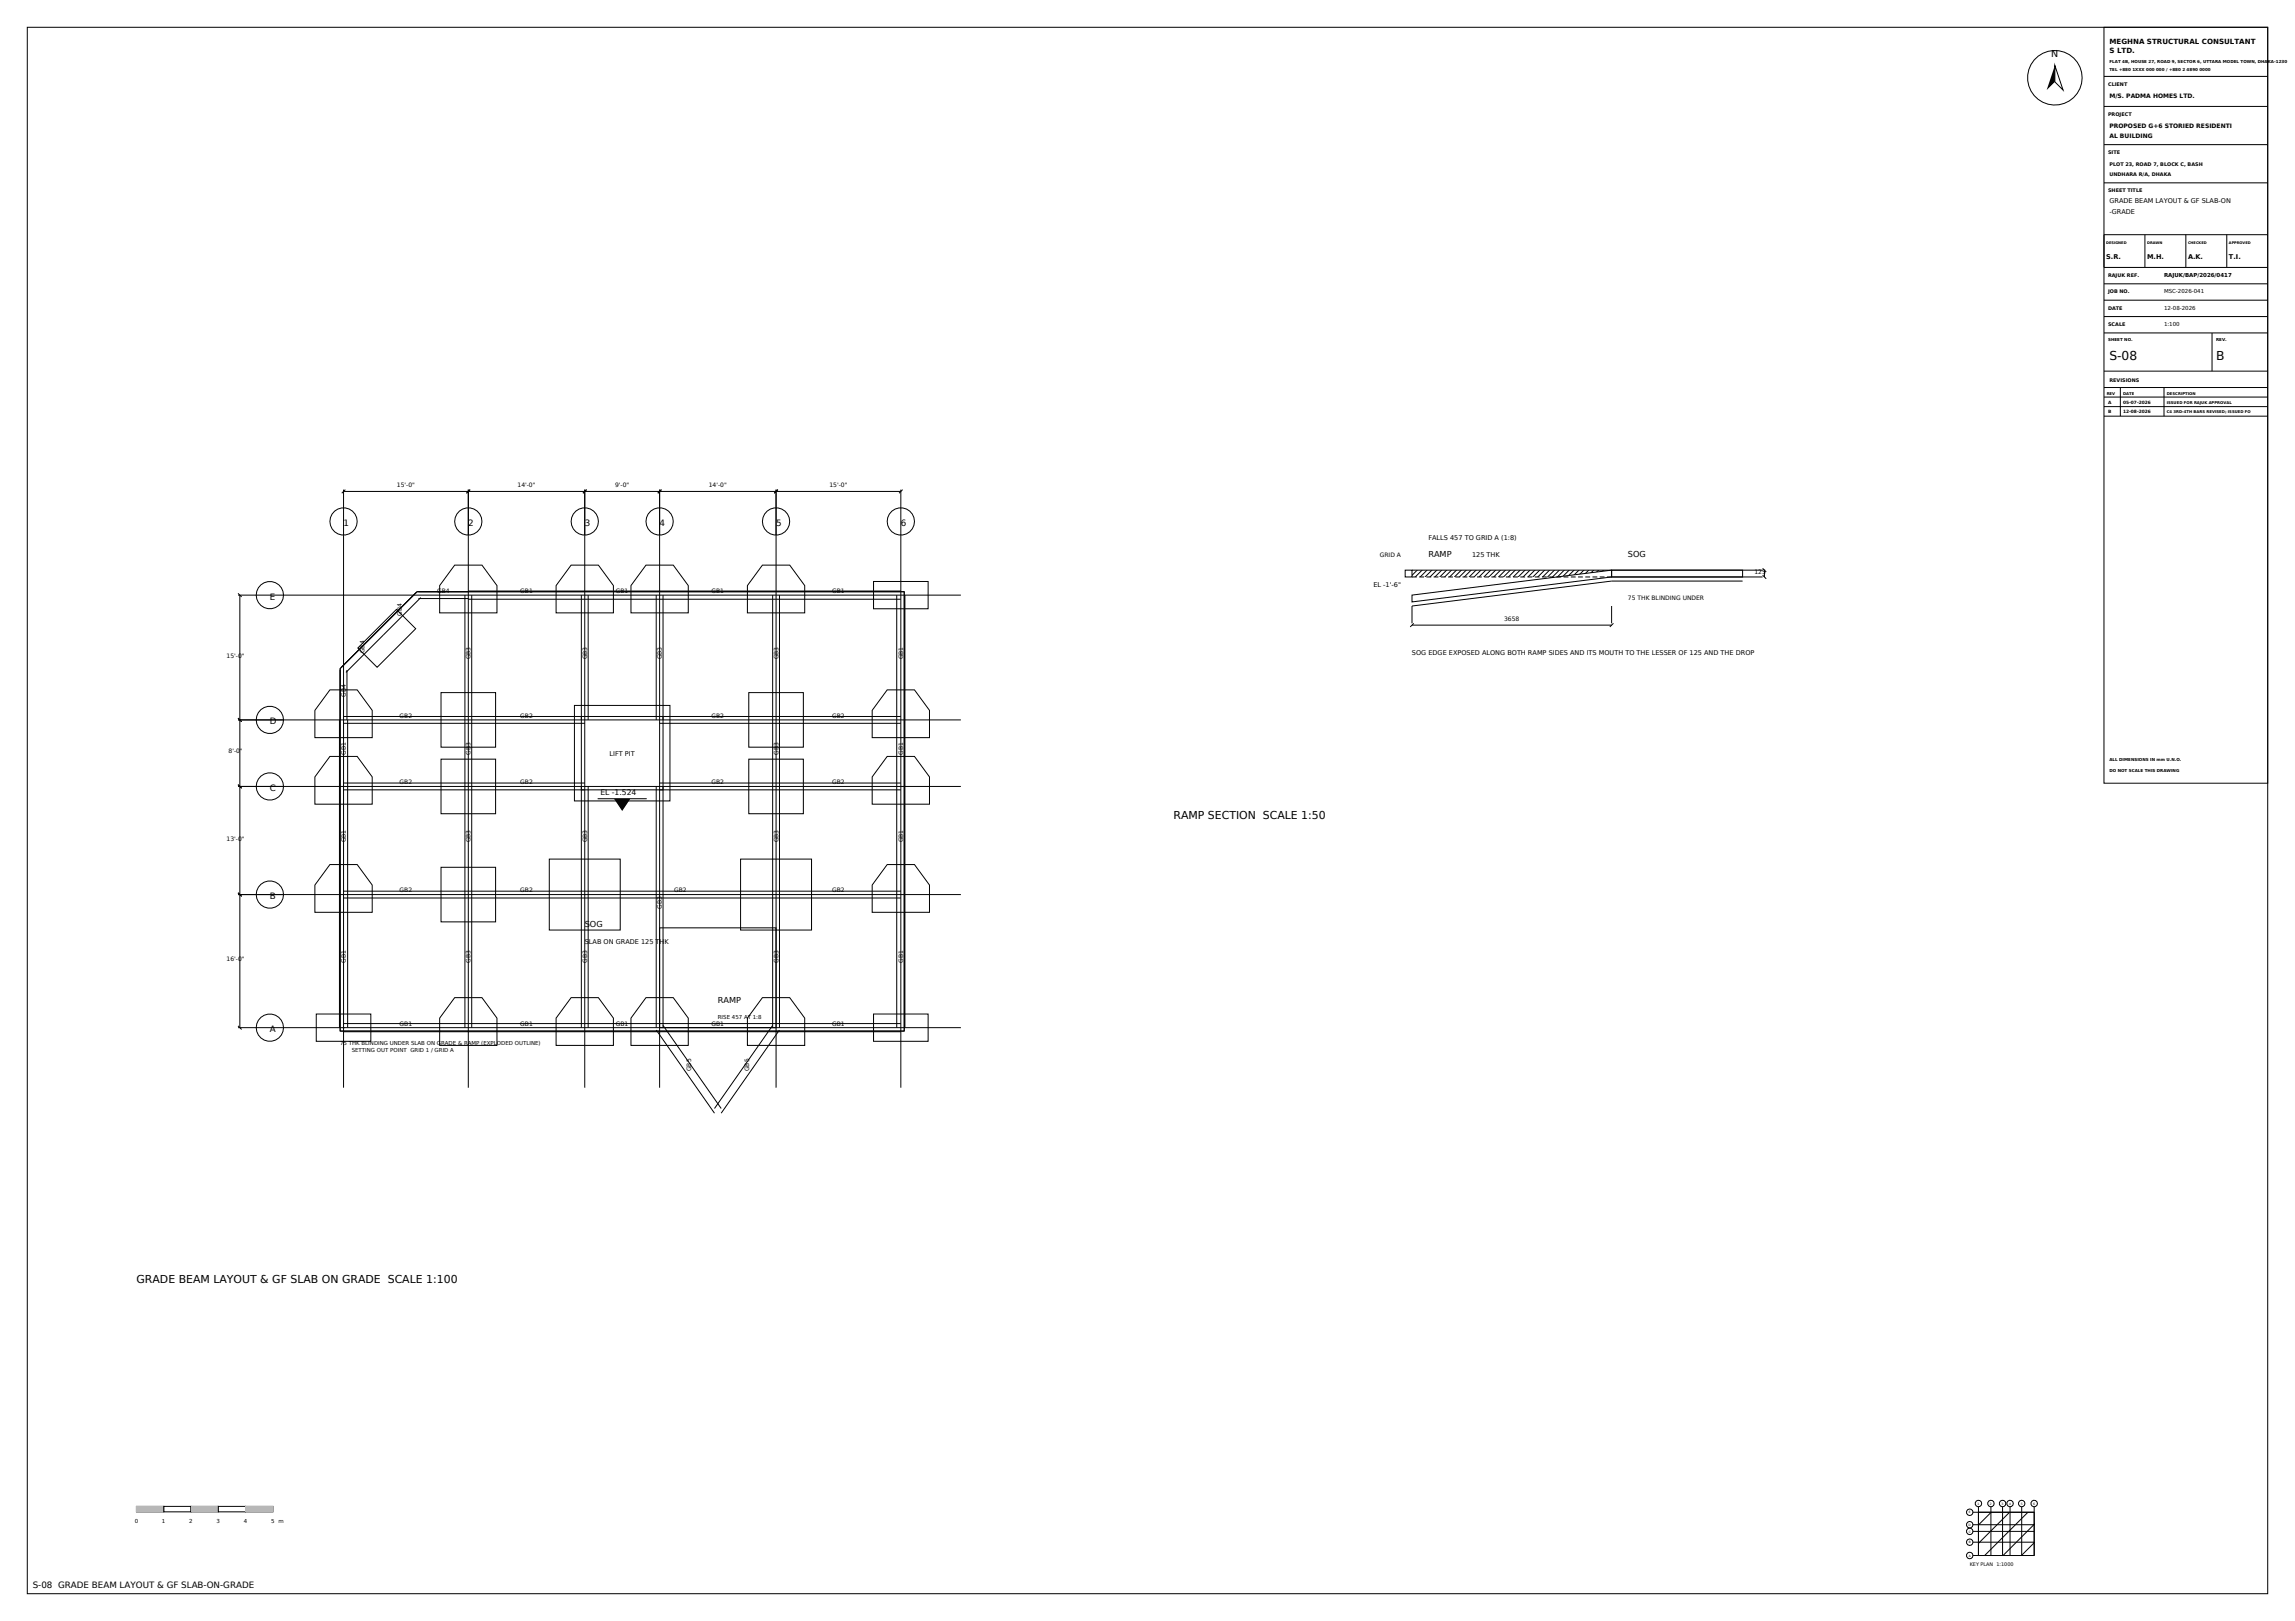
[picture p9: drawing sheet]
<svg xmlns="http://www.w3.org/2000/svg" width="841mm" height="594mm" viewBox="0 0 841 594" stroke-linecap="round" stroke-linejoin="round" font-family="sans-serif">
<defs><g id="words">
<g font-size="4.5">
<text x="773" y="132">S-08</text>
<text x="812.1" y="132">B</text>
</g>
<g font-size="4">
<text x="430" y="300">RAMP SECTION SCALE 1:50</text>
<text x="50" y="470">GRADE BEAM LAYOUT &amp; GF SLAB ON GRADE SCALE 1:100</text>
</g>
<text font-size="3.5" x="751.7" y="21">N</text>
<g font-size="3.2">
<text x="125.9" y="192.7">1</text>
<text x="171.6" y="192.7">2</text>
<text x="214.3" y="192.7">3</text>
<text x="241.7" y="192.7">4</text>
<text x="284.4" y="192.7">5</text>
<text x="330.1" y="192.7">6</text>
<text x="98.9" y="219.7">E</text>
<text x="98.9" y="265.4">D</text>
<text x="98.9" y="289.8">C</text>
<text x="98.9" y="329.4">B</text>
<text x="98.9" y="378.2">A</text>
<text x="12" y="582">S-08 GRADE BEAM LAYOUT &amp; GF SLAB-ON-GRADE</text>
</g>
<g font-size="3">
<text x="523.4" y="203.9">RAMP</text>
<text x="596.6" y="203.9">SOG</text>
<text x="214.3" y="339.8">SOG</text>
<text x="263.1" y="367.6">RAMP</text>
</g>
<text font-size="2.8" x="220" y="291.2">EL -1.524</text>
<g font-size="2.6">
<text x="773" y="16">MEGHNA STRUCTURAL CONSULTANT</text>
<text x="773" y="19.5">S LTD.</text>
</g>
<g font-size="2.4">
<text x="773" y="74.5">GRADE BEAM LAYOUT &amp; GF SLAB-ON</text>
<text x="773" y="78.5">-GRADE</text>
<text x="771.8" y="95">S.R.</text>
<text x="786.8" y="95">M.H.</text>
<text x="801.8" y="95">A.K.</text>
<text x="816.8" y="95">T.I.</text>
<text x="523.4" y="197.9">FALLS 457 TO GRID A (1:8)</text>
<text x="539.4" y="203.9">125 THK</text>
<text x="503.3" y="215.1">EL -1'-6&quot;</text>
<text x="517.4" y="240.1">SOG EDGE EXPOSED ALONG BOTH RAMP SIDES AND ITS MOUTH TO THE LESSER OF 125 AND THE DROP</text>
<text x="223.4" y="276.9">LIFT PIT</text>
<text x="214.3" y="345.8">SLAB ON GRADE 125 THK</text>
</g>
<g font-size="2.2">
<text x="773" y="36">M/S. PADMA HOMES LTD.</text>
<text x="773" y="47">PROPOSED G+6 STORIED RESIDENTI</text>
<text x="773" y="50.5">AL BUILDING</text>
<text x="145.4" y="178.5">15'-0&quot;</text>
<text x="189.6" y="178.5">14'-0&quot;</text>
<text x="225.4" y="178.5">9'-0&quot;</text>
<text x="259.7" y="178.5">14'-0&quot;</text>
<text x="303.9" y="178.5">15'-0&quot;</text>
<text x="505.6" y="203.9">GRID A</text>
<text x="642.9" y="210.2">125</text>
<text x="160.2" y="217.3">GB4</text>
<text x="190.6" y="217.3">GB1</text>
<text x="225.7" y="217.3">GB1</text>
<text x="260.7" y="217.3">GB1</text>
<text x="304.9" y="217.3">GB1</text>
<text x="596.6" y="219.9">75 THK BLINDING UNDER</text>
<text x="147.3" y="225.6" transform="rotate(-90 147.3 225.6)">GB4</text>
<text x="551.2" y="227.5">3658</text>
<text x="133.6" y="239.4" transform="rotate(-90 133.6 239.4)">GB4</text>
<text x="83" y="240.9">15'-0&quot;</text>
<text x="172.4" y="241.6" transform="rotate(-90 172.4 241.6)">GB3</text>
<text x="215.1" y="241.6" transform="rotate(-90 215.1 241.6)">GB3</text>
<text x="242.6" y="241.6" transform="rotate(-90 242.6 241.6)">GB3</text>
<text x="285.2" y="241.6" transform="rotate(-90 285.2 241.6)">GB3</text>
<text x="330.9" y="241.6" transform="rotate(-90 330.9 241.6)">GB1</text>
<text x="126.7" y="255.4" transform="rotate(-90 126.7 255.4)">GB4</text>
<text x="146.4" y="263">GB2</text>
<text x="190.6" y="263">GB2</text>
<text x="260.7" y="263">GB2</text>
<text x="304.9" y="263">GB2</text>
<text x="83.7" y="276">8'-0&quot;</text>
<text x="126.7" y="276.7" transform="rotate(-90 126.7 276.7)">GB1</text>
<text x="172.4" y="276.7" transform="rotate(-90 172.4 276.7)">GB3</text>
<text x="285.2" y="276.7" transform="rotate(-90 285.2 276.7)">GB3</text>
<text x="330.9" y="276.7" transform="rotate(-90 330.9 276.7)">GB1</text>
<text x="146.4" y="287.4">GB2</text>
<text x="190.6" y="287.4">GB2</text>
<text x="260.7" y="287.4">GB2</text>
<text x="304.9" y="287.4">GB2</text>
<text x="83" y="308">13'-0&quot;</text>
<text x="126.7" y="308.7" transform="rotate(-90 126.7 308.7)">GB1</text>
<text x="172.4" y="308.7" transform="rotate(-90 172.4 308.7)">GB3</text>
<text x="215.1" y="308.7" transform="rotate(-90 215.1 308.7)">GB3</text>
<text x="285.2" y="308.7" transform="rotate(-90 285.2 308.7)">GB3</text>
<text x="330.9" y="308.7" transform="rotate(-90 330.9 308.7)">GB1</text>
<text x="146.4" y="327">GB2</text>
<text x="190.6" y="327">GB2</text>
<text x="247" y="327">GB2</text>
<text x="304.9" y="327">GB2</text>
<text x="242.6" y="333.1" transform="rotate(-90 242.6 333.1)">GB3</text>
<text x="83" y="352.2">16'-0&quot;</text>
<text x="126.7" y="352.9" transform="rotate(-90 126.7 352.9)">GB1</text>
<text x="172.4" y="352.9" transform="rotate(-90 172.4 352.9)">GB3</text>
<text x="215.1" y="352.9" transform="rotate(-90 215.1 352.9)">GB3</text>
<text x="285.2" y="352.9" transform="rotate(-90 285.2 352.9)">GB3</text>
<text x="330.9" y="352.9" transform="rotate(-90 330.9 352.9)">GB1</text>
<text x="146.4" y="375.8">GB1</text>
<text x="190.6" y="375.8">GB1</text>
<text x="225.7" y="375.8">GB1</text>
<text x="260.7" y="375.8">GB1</text>
<text x="304.9" y="375.8">GB1</text>
<text x="253.2" y="392.5" transform="rotate(-90 253.2 392.5)">GB5</text>
<text x="274.6" y="392.5" transform="rotate(-90 274.6 392.5)">GB5</text>
</g>
<g font-size="2">
<text x="793" y="101.5">RAJUK/BAP/2026/0417</text>
<text x="793" y="107.5">MSC-2026-041</text>
<text x="793" y="113.5">12-08-2026</text>
<text x="793" y="119.5">1:100</text>
<text x="263.1" y="373.6">RISE 457 AT 1:8</text>
<text x="124.6" y="382.8">75 THK BLINDING UNDER SLAB ON GRADE &amp; RAMP (EXPLODED OUTLINE)</text>
<text x="128.9" y="385.6">SETTING OUT POINT GRID 1 / GRID A</text>
<text x="49.4" y="558">0</text>
<text x="59.4" y="558">1</text>
<text x="69.4" y="558">2</text>
<text x="79.4" y="558">3</text>
<text x="89.4" y="558">4</text>
<text x="99.4" y="558">5 m</text>
</g>
<g font-size="1.8">
<text x="772.5" y="31.5">CLIENT</text>
<text x="772.5" y="42.5">PROJECT</text>
<text x="772.5" y="56.5">SITE</text>
<text x="773" y="61">PLOT 23, ROAD 7, BLOCK C, BASH</text>
<text x="773" y="64.5">UNDHARA R/A, DHAKA</text>
<text x="772.5" y="70.5">SHEET TITLE</text>
<text x="772.5" y="101.5">RAJUK REF.</text>
<text x="772.5" y="107.5">JOB NO.</text>
<text x="772.5" y="113.5">DATE</text>
<text x="772.5" y="119.5">SCALE</text>
<text x="773" y="140">REVISIONS</text>
<text x="721.8" y="574">KEY PLAN 1:1000</text>
</g>
<g font-size="1.6">
<text x="772.5" y="148">A</text>
<text x="778" y="148">05-07-2026</text>
<text x="772.5" y="151.5">B</text>
<text x="778" y="151.5">12-08-2026</text>
</g>
<g font-size="1.5">
<text x="773" y="23">FLAT 4B, HOUSE 27, ROAD 9, SECTOR 6, UTTARA MODEL TOWN, DHAKA-1230</text>
<text x="773" y="26">TEL +880 1XXX 000 000 / +880 2 4890 0000</text>
<text x="772.5" y="125">SHEET NO.</text>
<text x="812.1" y="125">REV.</text>
<text x="773" y="279">ALL DIMENSIONS IN mm U.N.O.</text>
<text x="773" y="283">DO NOT SCALE THIS DRAWING</text>
</g>
<g font-size="1.4">
<text x="772" y="144.6">REV</text>
<text x="778" y="144.6">DATE</text>
<text x="794" y="144.6">DESCRIPTION</text>
<text x="794" y="148">ISSUED FOR RAJUK APPROVAL</text>
<text x="794" y="151.5">C4 3RD-4TH BARS REVISED; ISSUED FO</text>
</g>
<g font-size="1.3">
<text x="771.8" y="89.5">DESIGNED</text>
<text x="786.8" y="89.5">DRAWN</text>
<text x="801.8" y="89.5">CHECKED</text>
<text x="816.8" y="89.5">APPROVED</text>
</g>
<g font-size="1.1">
<text x="724.6" y="551.4">1</text>
<text x="729.2" y="551.4">2</text>
<text x="733.5" y="551.4">3</text>
<text x="736.2" y="551.4">4</text>
<text x="740.5" y="551.4">5</text>
<text x="745.1" y="551.4">6</text>
<text x="721.5" y="554.6">E</text>
<text x="721.4" y="559.1">D</text>
<text x="721.4" y="561.6">C</text>
<text x="721.4" y="565.5">B</text>
<text x="721.4" y="570.4">A</text>
</g>
</g></defs>
<g fill="none" stroke="#000" stroke-width=".37">
<path d="M10 10h821v574h-821zM771 10h60v277h-60zM753 24l3 9-3-3zM771 28h60M771 39h60M771 53h60M771 67h60M786 86v12M801 86v12M816 86v12M831 86h-60v12h60M771 104h60"/>
<path d="M771 110h60M771 116h60M771 122h60M771 136h60M810.6 122v14M771 142h60M771 145.5h60M771 149h60M771 152.5h60M777 142v10.5M793 142v10.5M50 552h10v2h-10z"/>
<path d="M723 558.7h22.4M723 554.2h22.4M725 554.2h20.4v15.8h-20.4zM725 552.2v17.8M729.6 552.2v17.8M729.7 554.1l-4.8 4.8M733.8 552.2v17.8M736.5 554.1l-11.6 11.5M736.6 552.2v17.8M740.8 552.2v17.8M743.2 554.1l-16 16M745.4 552.2v17.8h-22.4"/>
<path d="M745.5 558.5l-11.5 11.6M723 565.1h22.4M723 561.2h22.4M745.5 565.3l-4.8 4.8"/>
<circle cx="753" cy="28.5" r="10"/>
<circle cx="721.8" cy="558.7" r="1.2"/>
<circle cx="721.8" cy="554.2" r="1.2"/>
<circle cx="725" cy="551" r="1.2"/>
<circle cx="729.6" cy="551" r="1.2"/>
<circle cx="733.8" cy="551" r="1.2"/>
<circle cx="736.6" cy="551" r="1.2"/>
<circle cx="740.8" cy="551" r="1.2"/>
<circle cx="745.4" cy="551" r="1.2"/>
<circle cx="721.8" cy="570" r="1.2"/>
<circle cx="721.8" cy="565.1" r="1.2"/>
<circle cx="721.8" cy="561.2" r="1.2"/>
</g>
<path d="M753 24v6l-3 3z" fill="#000"/>
<path d="M50 552h10v2h-10z" fill-rule="evenodd" fill="#b8b8b8"/>
<path d="M60 552h10v2h-10zM70 552h10v2h-10z" fill="none" stroke="#000" stroke-width=".37"/>
<path d="M70 552h10v2h-10z" fill-rule="evenodd" fill="#b8b8b8"/>
<path d="M80 552h10v2h-10zM90 552h10v2h-10z" fill="none" stroke="#000" stroke-width=".37"/>
<path d="M90 552h10v2h-10z" fill-rule="evenodd" fill="#b8b8b8"/>
<g fill="none" stroke="#000" stroke-width=".37">
<path d="M125.9 179.4v219.2M126.6 179.4l-1.4 1.3M171.6 179.4v219.2M172.3 179.4l-1.3 1.3M214.3 179.4v219.2M214.9 179.4l-1.3 1.3M241.7 179.4v219.2M242.4 179.4l-1.3 1.3M284.4 179.4v219.2M285 179.4l-1.3 1.3M330.1 179.4v219.2M330.8 179.4l-1.4 1.3"/>
<path d="M125.9 180.1h204.2M87.2 218.1h264.9M87.2 217.4l1.4 1.3M87.9 218.1v158.5M152.8 216.8h178.6v161h-206.8v-132.8zM153.3 219.3h18.3M154.2 219l-27.4 27.4M166.6 207.1h10l5.5 7.5v10h-21v-10zM170.4 218.1v158.5M171.6 216.6h158.5M171.6 219.6h158.5M172.9 218.1v158.5"/>
<path d="M209.3 207.1h10l5.5 7.5v10h-21v-10zM213 218.1v45.7M215.5 218.1v45.7M236.7 207.1h10l5.5 7.5v10h-21v-10zM240.5 218.1v45.7M243 218.1v45.7M279.4 207.1h10l5.5 7.5v10h-21v-10zM283.1 218.1v158.5M285.6 218.1v158.5M320.1 213.1h20v10h-20zM328.6 218.1v158.5M331.6 218.1v158.5"/>
<path d="M514.9 208.9h2.5v2.5h-2.5zM517.4 218.1l73.2-9.2v2.5l-73.2 9.2zM517.4 208.9h128.5M517.6 208.9l-.2 .2M519.4 208.9l-2 2M521.2 208.9l-2.6 2.6M523 208.9l-2.6 2.6M524.8 208.9l-2.6 2.6M526.6 208.9l-2.6 2.6M528.4 208.9l-2.6 2.6M530.2 208.9l-2.6 2.6M532 208.9l-2.6 2.6"/>
<path d="M533.7 208.9l-2.6 2.6M535.5 208.9l-2.6 2.6M537.3 208.9l-2.6 2.6M539.1 208.9l-2.6 2.6M540.9 208.9l-2.6 2.6M542.7 208.9l-2.6 2.6M544.5 208.9l-2.6 2.6M546.3 208.9l-2.6 2.6M548.1 208.9l-2.6 2.6M549.9 208.9l-2.6 2.6M551.7 208.9l-2.6 2.6M553.5 208.9l-2.6 2.6"/>
<path d="M555.3 208.9l-2.6 2.6M557.1 208.9l-2.6 2.6M558.9 208.9l-2.6 2.6M560.7 208.9l-2.6 2.6M562.5 208.9l-2.6 2.6M564.3 208.9l-2.6 2.6M566.1 208.9l-2.6 2.6M567.9 208.9l-2.6 2.6M569.7 208.9l-2.6 2.6M571.5 208.9l-2.6 2.6M573.3 208.9l-2.6 2.6M575.1 208.9l-2.6 2.6"/>
<path d="M576.9 208.9l-2.6 2.6M578.6 208.9l-2.6 2.6M580.4 208.9l-2.6 2.6M582.2 208.9l-2.6 2.6M584 208.9l-2.6 2.6M585.8 208.9l-2.6 2.6M587.6 208.9l-2.6 2.6M589.4 208.9l-2.6 2.6M590.6 208.9h48v2.5h-48zM590.6 211.4h55.3M590.6 211.3l-.2 .2M590.6 209.5l-2 2"/>
<path d="M638.6 212.9h-48l-73.2 9.2v6.3M645.9 208.3l1.3 1.3M645.9 210.8l1.3 1.3M646.6 208.9v2.5M131.1 237.5l14.2-14.2 7 7.1-14.1 14.1zM517.4 229.1h73.2M518.1 228.4l-1.3 1.3M590.6 222.1v6.3M591.2 228.4l-1.3 1.3M120.9 252.8h10l5.5 7.5v10h-21v-10zM127.1 245.5v18.3M161.6 253.8h20v20h-20z"/>
<path d="M210.5 258.5h35v35h-35zM274.4 253.8h20v20h-20zM325.1 252.8h10l5.5 7.5v10h-21v-10zM87.2 263.8h264.9M87.2 263.1l1.4 1.4M120.9 277.2h10l5.5 7.5v10h-21v-10zM124.4 263.8v112.8M125.9 262.6h88.4M125.9 265.1h88.4M127.4 263.8v112.8M161.6 278.2h20v20h-20zM213 262.6h30v26.8h-30z"/>
<path d="M241.7 262.6h88.4M241.7 265.1h88.4M274.4 278.2h20v20h-20zM325.1 277.2h10l5.5 7.5v10h-21v-10zM87.2 288.2h264.9M87.2 287.5l1.4 1.3M125.9 286.9h88.4M125.9 289.4h88.4M213 288.2v88.4M215.5 288.2v88.4M219 292.7h18M240.5 288.2v88.4"/>
<path d="M241.7 286.9h88.4M241.7 289.4h88.4M243 288.2v88.4M120.9 316.8h10l5.5 7.5v10h-21v-10zM161.6 317.8h20v20h-20zM201.3 314.8h26v26h-26zM271.4 314.8h26v26h-26zM325.1 316.8h10l5.5 7.5v10h-21v-10zM87.2 327.8h264.9M87.2 327.2l1.4 1.3M125.9 326.6h204.2M125.9 329.1h204.2"/>
<path d="M241.7 340h42.7v36.6h-42.7zM87.2 376.6h264.9M87.2 375.9l1.4 1.3M115.9 371.6h20v10h-20zM125.9 375.1h204.2M125.9 378.1h204.2M166.6 365.6h10l5.5 7.5v10h-21v-10zM209.3 365.6h10l5.5 7.5v10h-21v-10zM236.7 365.6h10l5.5 7.5v10h-21v-10zM240.5 377.4l21.3 30.5M242.9 375.7l21.4 30.5M279.4 365.6h10l5.5 7.5v10h-21v-10z"/>
<path d="M283.2 375.7l-21.4 30.5M285.6 377.4l-21.3 30.5M320.1 371.6h20v10h-20z"/>
<circle cx="125.9" cy="191.1" r="5"/>
<circle cx="171.6" cy="191.1" r="5"/>
<circle cx="214.3" cy="191.1" r="5"/>
<circle cx="241.7" cy="191.1" r="5"/>
<circle cx="284.4" cy="191.1" r="5"/>
<circle cx="330.1" cy="191.1" r="5"/>
<circle cx="98.9" cy="218.1" r="5"/>
<circle cx="98.9" cy="263.8" r="5"/>
<circle cx="98.9" cy="288.2" r="5"/>
<circle cx="98.9" cy="327.8" r="5"/>
<circle cx="98.9" cy="376.6" r="5"/>
</g>
<path d="M225 292.7h6l-3 4.5z" fill="#000"/>
<path d="M517.4 211.4h73.2" fill="none" stroke="#000" stroke-width=".37" stroke-dasharray="1.8 .9" stroke-linecap="butt"/>
<use href="#words"/>
</svg>
